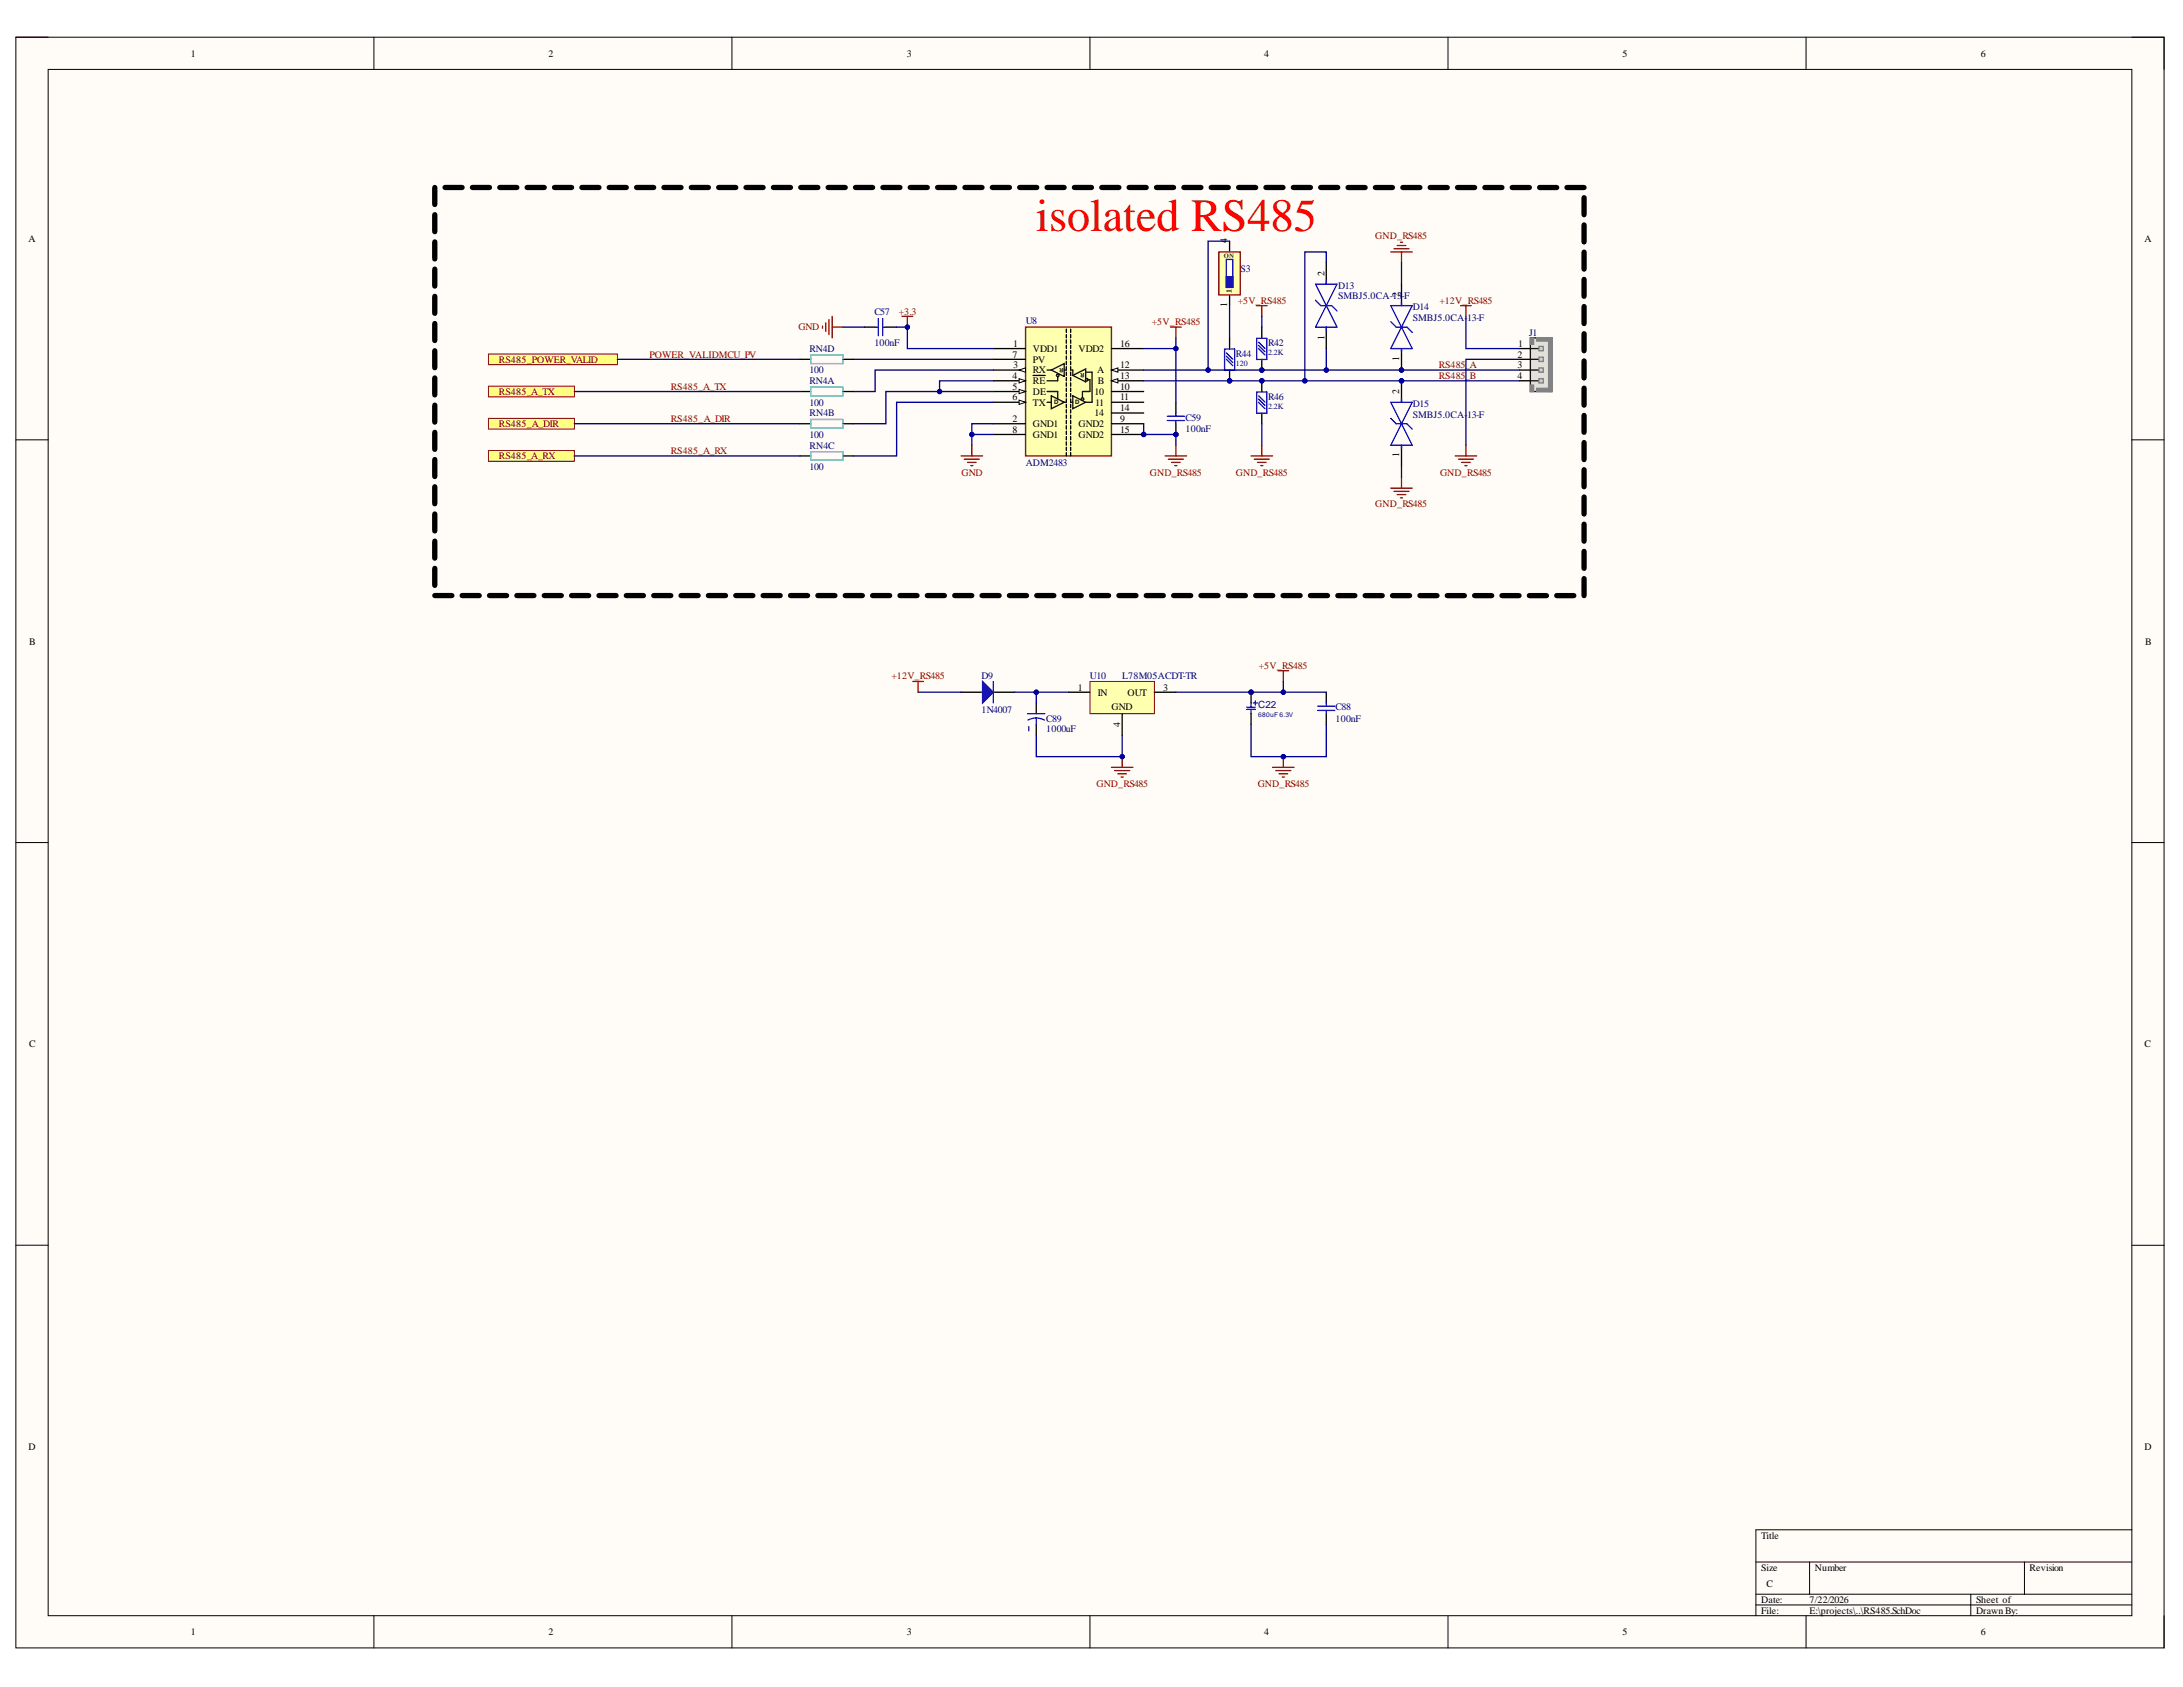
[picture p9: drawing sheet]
<svg xmlns="http://www.w3.org/2000/svg" width="279mm" height="216mm" viewBox="0 0 279 216" stroke-linecap="round" stroke-linejoin="round" font-family="sans-serif">
<defs><g id="words">
<text font-size="5.9" fill="#f00" x="132.6" y="29.6">isolated RS485</text>
<g font-size="1.3">
<text x="24.4" y="7.3">1</text>
<text x="70.2" y="7.3">2</text>
<text x="116.1" y="7.3">3</text>
<text x="161.8" y="7.3">4</text>
<text x="207.7" y="7.3">5</text>
<text x="253.5" y="7.3">6</text>
<text x="3.6" y="31">A</text>
<text x="157.1" y="31.1" transform="rotate(-90 157.1 31.1)">4</text>
<text x="169.5" y="35.3" transform="rotate(-90 169.5 35.3)">2</text>
<text x="274.5" y="31">A</text>
<text x="157.1" y="39.3" transform="rotate(-90 157.1 39.3)">1</text>
<text x="179.1" y="38" transform="rotate(-90 179.1 38)">2</text>
<text x="129.6" y="45.8">7</text>
<text x="129.7" y="44.4">1</text>
<text x="129.7" y="47.1">3</text>
<text x="132.2" y="45.1">VDD1</text>
<text x="132.2" y="47.8">RX</text>
<text x="132.2" y="46.4">PV</text>
<text x="138" y="45.1">VDD2</text>
<text x="140.4" y="47.8">A</text>
<text x="143.4" y="47.1">12</text>
<text x="143.4" y="44.4">16</text>
<text x="169.5" y="43.5" transform="rotate(-90 169.5 43.5)">1</text>
<text x="179.1" y="46.2" transform="rotate(-90 179.1 46.2)">1</text>
<text x="194.2" y="45.8">2</text>
<text x="194.2" y="47.1">3</text>
<text x="194.3" y="44.4">1</text>
<text x="129.6" y="54">2</text>
<text x="129.6" y="48.5">4</text>
<text x="129.6" y="49.9">5</text>
<text x="129.6" y="51.2">6</text>
<text x="132.2" y="49.1">RE</text>
<text x="132.2" y="50.6">DE</text>
<text x="132.2" y="51.9">TX</text>
<text x="140.1" y="53.3">14</text>
<text x="140.1" y="50.6">10</text>
<text x="140.2" y="51.9">11</text>
<text x="140.5" y="49.1">B</text>
<text x="143.4" y="52.6">14</text>
<text x="143.4" y="51.2">11</text>
<text x="143.4" y="49.9">10</text>
<text x="143.4" y="48.5">13</text>
<text x="143.4" y="54">9</text>
<text x="179.1" y="50.4" transform="rotate(-90 179.1 50.4)">2</text>
<text x="194.2" y="48.5">4</text>
<text x="129.6" y="55.4">8</text>
<text x="132.2" y="54.6">GND1</text>
<text x="132.2" y="56.1">GND1</text>
<text x="138" y="56.1">GND2</text>
<text x="138" y="54.6">GND2</text>
<text x="143.4" y="55.4">15</text>
<text x="179.1" y="58.5" transform="rotate(-90 179.1 58.5)">1</text>
<text x="3.7" y="82.5">B</text>
<text x="274.6" y="82.5">B</text>
<text x="138" y="88.4">1</text>
<text x="140.5" y="89">IN</text>
<text x="144.3" y="89">OUT</text>
<text x="148.9" y="88.4">3</text>
<text x="142.3" y="90.8">GND</text>
<text x="143.4" y="93" transform="rotate(-90 143.4 93)">4</text>
<text x="3.7" y="134">C</text>
<text x="274.5" y="134">C</text>
<text x="3.6" y="185.5">D</text>
<text x="274.5" y="185.5">D</text>
<text x="225.4" y="196.9">Title</text>
<text x="225.4" y="201">Size</text>
<text x="226.1" y="203.1">C</text>
<text x="232.3" y="201">Number</text>
<text x="259.8" y="201">Revision</text>
<text x="24.4" y="209.3">1</text>
<text x="70.2" y="209.3">2</text>
<text x="116.1" y="209.3">3</text>
<text x="161.8" y="209.3">4</text>
<text x="207.7" y="209.3">5</text>
<text x="225.4" y="205.1">Date:</text>
<text x="225.4" y="206.5">File:</text>
<text x="231.6" y="205.1">7/22/2026</text>
<text x="231.6" y="206.5">E:\projects\..\RS485.SchDoc</text>
<text x="252.9" y="205.1">Sheet of</text>
<text x="252.9" y="206.5">DrawnBy:</text>
<text x="253.5" y="209.3">6</text>
</g>
<g font-size="1.3" fill="#000080">
<text x="158.8" y="34.8">S3</text>
<text x="111.9" y="40.3">C57</text>
<text x="131.3" y="41.4">U8</text>
<text x="171.3" y="37">D13</text>
<text x="171.3" y="38.3">SMBJ5.0CA-13</text>
<text x="179.4" y="38.3">-F</text>
<text x="180.8" y="39.7">D14</text>
<text x="180.8" y="41.1">SMBJ5.0CA-</text>
<text x="187.8" y="41.1">13-F</text>
<text x="103.6" y="47.8">100</text>
<text x="103.6" y="45.1">RN4D</text>
<text x="111.9" y="44.2">100nF</text>
<text x="158.2" y="45.7">R44</text>
<text x="162.3" y="44.3">R42</text>
<text x="195.7" y="43">J1</text>
<text x="103.6" y="51.9">100</text>
<text x="103.6" y="49.1">RN4A</text>
<text x="103.6" y="53.3">RN4B</text>
<text x="151.7" y="53.9">C59</text>
<text x="162.3" y="51.2">R46</text>
<text x="180.8" y="52.1">D15</text>
<text x="180.8" y="53.4">SMBJ5.0CA-</text>
<text x="187.8" y="53.4">13-F</text>
<text x="103.6" y="56.1">100</text>
<text x="103.6" y="57.4">RN4C</text>
<text x="131.3" y="59.6">ADM2483</text>
<text x="151.7" y="55.2">100nF</text>
<text x="103.6" y="60.1">100</text>
<text x="125.6" y="86.8">D9</text>
<text x="139.5" y="86.9">U10</text>
<text x="143.6" y="86.9">L78M05ACDT-TR</text>
<text x="125.6" y="91.2">1N4007</text>
<text x="133.9" y="93.7">1000uF</text>
<text x="133.9" y="92.3">C89</text>
<text x="161.1" y="90.7">C22</text>
<text x="170.9" y="92.3">100nF</text>
<text x="170.9" y="90.9">C88</text>
</g>
<g font-size="1.3" fill="#800000">
<text x="176" y="30.6">GND_RS485</text>
<text x="115" y="40.3">+3.3</text>
<text x="147.4" y="41.6">+5V_RS485</text>
<text x="158.4" y="38.9">+5V_RS485</text>
<text x="184.2" y="38.9">+12V_RS485</text>
<text x="63.9" y="46.4">RS485_POWER_VALID</text>
<text x="83.1" y="45.8">POWER_VALIDMCU_PV</text>
<text x="102.2" y="42.3">GND</text>
<text x="184.1" y="47.1">RS485_A</text>
<text x="63.9" y="50.6">RS485_A_TX</text>
<text x="85.9" y="49.9">RS485_A_TX</text>
<text x="85.9" y="54">RS485_A_DIR</text>
<text x="184.1" y="48.5">RS485_B</text>
<text x="63.9" y="54.6">RS485_A_DIR</text>
<text x="63.9" y="58.8">RS485_A_RX</text>
<text x="85.9" y="58.1">RS485_A_RX</text>
<text x="123.1" y="60.9">GND</text>
<text x="147.2" y="60.9">GND_RS485</text>
<text x="158.2" y="60.9">GND_RS485</text>
<text x="176" y="64.9">GND_RS485</text>
<text x="184.3" y="60.9">GND_RS485</text>
<text x="114.1" y="86.9">+12V_RS485</text>
<text x="161.1" y="85.6">+5V_RS485</text>
<text x="140.3" y="100.7">GND_RS485</text>
<text x="161" y="100.7">GND_RS485</text>
</g>
<text font-size="1" fill="#008000" x="157.7" y="37.5" transform="rotate(-90 157.7 37.5)">1</text>
<g font-size="1" fill="#000080">
<text x="158.2" y="46.9">120</text>
<text x="162.3" y="45.4">2.2K</text>
<text x="162.3" y="52.3">2.2K</text>
</g>
<text font-size=".8" fill="#008000" x="156.7" y="33.1">ON</text>
<g font-size=".8">
<text x="136.1" y="47.1" transform="rotate(-180 136.1 47.1)">R</text>
<text x="138.8" y="47.8" transform="rotate(-180 138.8 47.8)">R</text>
<text x="134.9" y="51.8">D</text>
<text x="137.6" y="51.8">D</text>
</g>
<text font-size=".8" fill="#000080" x="161.1" y="91.8">680uF 6.3V</text>
</g></defs>
<path d="M2 4.8h275v206.1h-275z" fill-rule="evenodd" fill="#fffcf8"/>
<path d="M2 4.8h275v206.1h-275z" fill="none" stroke="#000" stroke-width=".13"/>
<path d="M6.2 8.9h266.7v197.9h-266.7z" fill-rule="evenodd" fill="#fffcf8"/>
<g fill="none" stroke="#000" stroke-width=".13">
<path d="M2 4.8h4.2M6.2 8.9h266.7v197.9h-266.7zM47.9 4.8v4.1M93.7 4.8v4.1M139.5 4.8v4.1M185.3 4.8v4.1M231.2 4.8v4.1M272.9 4.8h4.1v4.1M2 56.3h4.2M272.9 56.3h4.1M2 107.8h4.2M272.9 107.8h4.1"/>
<path d="M2 159.4h4.2M272.9 159.4h4.1M224.7 199.9h48.2M231.6 199.9v4.1M259.1 199.9v4.1M272.9 195.8h-48.2v11M47.9 206.8v4.1M93.7 206.8v4.1M139.5 206.8v4.1M185.3 206.8v4.1M224.7 204h48.2M224.7 205.4h48.2"/>
<path d="M231.2 206.8v4.1M252.2 204v2.8M277 206.8v4.1"/>
</g>
<circle cx="146.4" cy="55.6" r=".27" fill="#000080"/>
<circle cx="146.4" cy="55.6" r=".27" fill="none" stroke="#000080" stroke-width=".13"/>
<path d="M131.3 41.9h11v16.5h-11z" fill-rule="evenodd" fill="#ffffb0"/>
<path d="M131.3 41.9h11v16.5h-11z" fill="none" stroke="#800000" stroke-width=".17"/>
<path d="M127.1 44.6h4.2M127.1 54.2h4.2M127.1 47.4h4.2" fill="none" stroke="#000" stroke-width=".17"/>
<path d="M130.4 47.4l.9-.3v.5z" fill="#f8fcff"/>
<path d="M130.4 47.4l.9-.3v.5z" fill="none" stroke="#000" stroke-width=".13"/>
<path d="M127.1 48.7h4.2" fill="none" stroke="#000" stroke-width=".17"/>
<path d="M130.4 48.5l.9 .2-.9 .3z" fill="#f8fcff"/>
<path d="M130.4 48.5l.9 .2-.9 .3z" fill="none" stroke="#000" stroke-width=".13"/>
<path d="M127.1 50.1h4.2M132.2 48h1.6" fill="none" stroke="#000" stroke-width=".17"/>
<path d="M130.4 49.8l.9 .3-.9 .3z" fill="#f8fcff"/>
<path d="M130.4 49.8l.9 .3-.9 .3z" fill="none" stroke="#000" stroke-width=".13"/>
<path d="M127.1 51.5h4.2" fill="none" stroke="#000" stroke-width=".17"/>
<path d="M130.4 51.2l.9 .3-.9 .3z" fill="#f8fcff"/>
<path d="M130.4 51.2l.9 .3-.9 .3z" fill="none" stroke="#000" stroke-width=".13"/>
<path d="M142.3 52.9h4.1M142.3 55.6h4.1" fill="none" stroke="#000" stroke-width=".17"/>
<circle cx="146.4" cy="55.6" r=".27" fill="#000080"/>
<circle cx="146.4" cy="55.6" r=".27" fill="none" stroke="#000080" stroke-width=".13"/>
<path d="M127.1 46h4.2M142.3 51.5h4.1M142.3 50.1h4.1M142.3 48.7h4.1" fill="none" stroke="#000" stroke-width=".17"/>
<path d="M142.3 48.7l.8-.2v.5z" fill="#f8fcff"/>
<path d="M142.3 48.7l.8-.2v.5z" fill="none" stroke="#000" stroke-width=".13"/>
<path d="M142.3 47.4h4.1" fill="none" stroke="#000" stroke-width=".17"/>
<path d="M142.3 47.4l.8-.3v.5z" fill="#f8fcff"/>
<path d="M142.3 47.4l.8-.3v.5z" fill="none" stroke="#000" stroke-width=".13"/>
<g fill="none" stroke="#000" stroke-width=".17">
<path d="M127.1 55.6h4.2M136.5 42.1v.4M136.5 42.8v.4M136.5 43.5v.4M136.5 44.2v.4M136.5 44.9v.4M136.5 45.6v.4M136.5 46.2v.5M136.5 46.9v.5M136.5 47.6v.4M136.5 48.3v.4M136.5 49v.4"/>
<path d="M136.5 49.7v.4M136.5 50.4v.4M136.5 51.1v.4M136.5 51.7v.5M136.5 52.4v.5M136.5 53.1v.4M136.5 53.8v.4M136.5 54.5v.4M136.5 55.2v.4M136.5 55.9v.4M136.5 56.5v.5M136.5 57.2v.5"/>
<path d="M136.5 57.9v.5M137 42.1v.4M137 42.8v.4M137 43.5v.4M137 44.2v.4M137 44.9v.4M137 45.6v.4M137 46.2v.5M137 46.9v.5M137 47.6v.4M137 48.3v.4M137 49v.4"/>
<path d="M137 49.7v.4M137 50.4v.4M137 51.1v.4M137 51.7v.5M137 52.4v.5M137 53.1v.4M137 53.8v.4M137 54.5v.4M137 55.2v.4M137 55.9v.4M137 56.5v.5M137 57.2v.5"/>
<path d="M137 57.9v.5M142.3 54.2h4.1M142.3 44.6h4.1"/>
</g>
<g fill="none" stroke="#101010" stroke-width=".17">
<path d="M134 51.5h.6M134 47.4h.6M134 50.1h1.4v1M134.6 50.7l1.6 .8-1.6 .8zM134.6 47.4l1.6-.9v1.7zM135.4 48.2v.5h-1.4M136.2 51.5h.3M136.2 47.4h.3M137 51.5h.3M137 47.4h.3v.6M137.3 50.7l1.7 .8-1.7 .8zM137.3 48l1.7-.8v1.7z"/>
<path d="M139 47.6h.8v3.9h-.8M139.2 48.6h.3v1.5h-1v.8"/>
<circle cx="135.4" cy="48" r=".16"/>
<circle cx="138.5" cy="51.1" r=".16"/>
<circle cx="139.1" cy="48.6" r=".16"/>
</g>
<path d="M149.1 58.4h2.8M149.5 58.8h2M149.8 41.9h1.4M150 59.2h1M150.4 59.6h.2M150.5 41.9v1.3M150.5 57v1.4" fill="none" stroke="#800000" stroke-width=".17"/>
<circle cx="157.4" cy="48.7" r=".28" fill="#000080"/>
<circle cx="157.4" cy="48.7" r=".28" fill="none" stroke="#000080" stroke-width=".13"/>
<path d="M157.4 47.4v1.3" fill="none" stroke="#000" stroke-width=".17"/>
<circle cx="157.4" cy="48.7" r=".28" fill="#000080"/>
<circle cx="157.4" cy="48.7" r=".28" fill="none" stroke="#000080" stroke-width=".13"/>
<path d="M157.4 43.2v1.4" fill="none" stroke="#000" stroke-width=".17"/>
<path d="M156.7 44.7h1.3v2.7h-1.3zM157 45.6l.8 .8M157 45.2l.8 .8M157 46l.8 .8" fill="none" stroke="#00f" stroke-width=".17"/>
<circle cx="161.5" cy="48.7" r=".28" fill="#000080"/>
<circle cx="161.5" cy="48.7" r=".28" fill="none" stroke="#000080" stroke-width=".13"/>
<path d="M161.5 48.7v1.4M161.5 52.9v1.3" fill="none" stroke="#000" stroke-width=".17"/>
<circle cx="161.5" cy="48.7" r=".28" fill="#000080"/>
<circle cx="161.5" cy="48.7" r=".28" fill="none" stroke="#000080" stroke-width=".13"/>
<path d="M160.9 50.2h1.2v2.7h-1.2zM161.1 51.1l.8 .8M161.1 50.7l.8 .8M161.1 51.5l.8 .8" fill="none" stroke="#00f" stroke-width=".17"/>
<circle cx="161.5" cy="47.4" r=".28" fill="#000080"/>
<circle cx="161.5" cy="47.4" r=".28" fill="none" stroke="#000080" stroke-width=".13"/>
<path d="M161.5 46v1.4" fill="none" stroke="#000" stroke-width=".17"/>
<circle cx="161.5" cy="47.4" r=".28" fill="#000080"/>
<circle cx="161.5" cy="47.4" r=".28" fill="none" stroke="#000080" stroke-width=".13"/>
<path d="M161.5 41.9v1.3" fill="none" stroke="#000" stroke-width=".17"/>
<path d="M160.9 43.3h1.2v2.7h-1.2zM161.1 44.2l.8 .8M161.1 43.8l.8 .8M161.1 44.6l.8 .8" fill="none" stroke="#00f" stroke-width=".17"/>
<g fill="none" stroke="#800000" stroke-width=".17">
<path d="M160.8 39.1h1.4M161.5 39.1v1.4M178 32.2h2.8M178.4 31.8h1.9M178.8 31.4h1.1M179.2 31h.3M179.4 32.2v1.4M105.3 41.7v.3M105.7 41.3v1.1M106.1 40.9v1.9M106.5 40.5v2.7M106.5 41.9h1.4"/>
<path d="M123 58.4h2.8M123.4 58.8h1.9M123.8 59.2h1.1M124.2 59.6h.3M124.4 57v1.4M160.1 58.4h2.8M160.5 58.8h2M160.9 59.2h1.1M161.4 59.6h.2M161.5 57v1.4M186.2 58.4h2.8M186.7 58.8h1.9"/>
<path d="M187.1 59.2h1.1M187.5 59.6h.3M187.6 57v1.4M178 62.5h2.8M178.4 62.9h1.9M178.8 63.3h1.1M179.2 63.7h.3M179.4 61.1v1.4"/>
</g>
<g fill="none" stroke="#000" stroke-width=".68">
<path d="M55.6 24v2.2M55.6 27.5v2.2M55.6 31v2.1M55.6 34.4v2.2M55.6 37.9v2.2M57 24h2.1M60.5 24h2.2M64 24h2.2M67.5 24h2.2M71 24h2.2M74.5 24h2.2M78 24h2.2"/>
<path d="M81.5 24h2.2M85 24h2.2M88.5 24h2.2M92 24h2.2M95.5 24h2.2M99 24h2.2M102.5 24h2.2M106 24h2.2M109.5 24h2.2M113 24h2.2M116.5 24h2.2M120 24h2.2"/>
<path d="M123.5 24h2.2M127 24h2.2M130.5 24h2.2M134 24h2.2M137.5 24h2.2M141 24h2.2M144.5 24h2.2M148 24h2.2M151.5 24h2.2M155 24h2.2M158.5 24h2.2M162 24h2.2"/>
<path d="M165.5 24h2.2M169 24h2.2M172.5 24h2.2M176 24h2.2M179.5 24h2.2M183 24h2.2M186.5 24h2.2M190 24h2.2M193.5 24h2.2M197.1 24h2.1M200.6 24h2.1M202.7 25.3v2.2"/>
<path d="M202.7 28.8v2.2M202.7 32.3v2.1M202.7 35.8v2.1M202.7 39.2v2.2M55.6 41.4v2.2M55.6 44.9v2.2M55.6 48.4v2.1M55.6 51.9v2.1M55.6 55.3v2.2M55.6 58.8v2.2M202.7 42.7v2.2M202.7 46.2v2.2"/>
<path d="M202.7 49.7v2.2M202.7 53.2v2.1M202.7 56.6v2.2M55.6 62.3v2.2M55.6 65.8v2.1M55.6 69.3v2.1M55.6 72.7v2.2M55.6 76.2h2.2M59.1 76.2h2.2M62.7 76.2h2.1M66.2 76.2h2.1M69.7 76.2h2.1"/>
<path d="M73.2 76.2h2.1M76.7 76.2h2.2M80.2 76.2h2.1M83.7 76.2h2.2M87.2 76.2h2.2M90.7 76.2h2.2M94.2 76.2h2.2M97.7 76.2h2.2M101.2 76.2h2.2M104.7 76.2h2.2M108.2 76.2h2.2M111.7 76.2h2.2"/>
<path d="M115.2 76.2h2.2M118.7 76.2h2.2M122.2 76.2h2.2M125.7 76.2h2.2M129.2 76.2h2.2M132.7 76.2h2.2M136.2 76.2h2.2M139.7 76.2h2.2M143.2 76.2h2.2M146.7 76.2h2.2M150.2 76.2h2.2M153.7 76.2h2.2"/>
<path d="M157.2 76.2h2.2M160.7 76.2h2.2M164.2 76.2h2.2M167.7 76.2h2.2M171.2 76.2h2.2M174.7 76.2h2.2M178.2 76.2h2.2M181.7 76.2h2.2M185.2 76.2h2.2M188.7 76.2h2.2M192.2 76.2h2.2M195.7 76.2h2.2"/>
<path d="M199.2 76.2h2.2M202.7 60.1v2.2M202.7 63.6v2.2M202.7 67.1v2.2M202.7 70.6v2.1M202.7 74v2.2"/>
</g>
<path d="M62.5 45.3h16.5v1.4h-16.5z" fill-rule="evenodd" fill="#ffff80"/>
<path d="M62.5 45.3h16.5v1.4h-16.5z" fill="none" stroke="#800000" stroke-width=".13"/>
<path d="M62.5 49.4h11v1.4h-11z" fill-rule="evenodd" fill="#ffff80"/>
<path d="M62.5 49.4h11v1.4h-11z" fill="none" stroke="#800000" stroke-width=".13"/>
<path d="M62.5 53.5h11v1.4h-11z" fill-rule="evenodd" fill="#ffff80"/>
<path d="M62.5 53.5h11v1.4h-11z" fill="none" stroke="#800000" stroke-width=".13"/>
<path d="M62.5 57.7h11v1.3h-11z" fill-rule="evenodd" fill="#ffff80"/>
<path d="M62.5 57.7h11v1.3h-11z" fill="none" stroke="#800000" stroke-width=".13"/>
<path d="M115.4 40.5h1.4M116.1 40.5v1.4" fill="none" stroke="#800000" stroke-width=".17"/>
<circle cx="116.1" cy="41.9" r=".28" fill="#000080"/>
<circle cx="116.1" cy="41.9" r=".28" fill="none" stroke="#000080" stroke-width=".13"/>
<path d="M157.4 30.9v1.3M157.4 37.7v1.4M110.6 41.9h1.4M113.4 41.9h1.4" fill="none" stroke="#000" stroke-width=".17"/>
<path d="M112 41.9h.4M112.4 40.8v2.2M113 40.8v2.2M113 41.9h.4" fill="none" stroke="#00f" stroke-width=".17"/>
<path d="M156 32.2h2.7v5.5h-2.7z" fill-rule="evenodd" fill="#ffffb0"/>
<path d="M156 32.2h2.7v5.5h-2.7z" fill="none" stroke="#800000" stroke-width=".17"/>
<path d="M157 33.2h.8v3.6h-.8z" fill-rule="evenodd" fill="#fff"/>
<path d="M157 33.2h.8v3.6h-.8z" fill="none" stroke="#00c" stroke-width=".17"/>
<path d="M157 35.4h.8v1.4h-.8z" fill-rule="evenodd" fill="#00c"/>
<path d="M157 35.4h.8v1.4h-.8z" fill="none" stroke="#00c" stroke-width=".17"/>
<path d="M162.9 98.2h2.7M163.3 98.6h1.9M163.7 99h1.1M164.1 99.4h.3M164.3 96.8v1.4" fill="none" stroke="#800000" stroke-width=".17"/>
<circle cx="164.2" cy="96.8" r=".27" fill="#000080"/>
<circle cx="164.2" cy="96.8" r=".27" fill="none" stroke="#000080" stroke-width=".13"/>
<path d="M163.6 85.8h1.3M164.3 85.8v1.4" fill="none" stroke="#800000" stroke-width=".17"/>
<path d="M169.7 88.6v1.4M169.7 91.3v1.4" fill="none" stroke="#000" stroke-width=".17"/>
<path d="M168.6 90.4h2.2M168.6 90.9h2.2M169.7 90v.4M169.7 90.9v.4" fill="none" stroke="#00f" stroke-width=".17"/>
<path d="M139.5 87.2h8.3v4.1h-8.3z" fill-rule="evenodd" fill="#ffffb0"/>
<path d="M139.5 87.2h8.3v4.1h-8.3z" fill="none" stroke="#800000" stroke-width=".13"/>
<path d="M136.8 88.6h2.7M143.6 91.3v2.8M147.8 88.6h2.7" fill="none" stroke="#000" stroke-width=".17"/>
<path d="M142.3 98.2h2.7M142.7 98.6h1.9M143.1 99h1.1M143.5 99.4h.3M143.6 96.8v1.4" fill="none" stroke="#800000" stroke-width=".17"/>
<circle cx="143.6" cy="96.8" r=".27" fill="#000080"/>
<circle cx="143.6" cy="96.8" r=".27" fill="none" stroke="#000080" stroke-width=".13"/>
<path d="M132.6 90v1.3M132.6 92.7v1.4" fill="none" stroke="#000" stroke-width=".17"/>
<path d="M131.5 91.3h2.2M132.6 91.9l.6 .1 .5 .2M132.6 91.9l-.5 .1-.5 .2M132.6 91.9v.8" fill="none" stroke="#00f" stroke-width=".17"/>
<path d="M131.7 93v.5" fill="none" stroke="#30007b" stroke-width=".17"/>
<circle cx="150.5" cy="55.6" r=".27" fill="#000080"/>
<circle cx="150.5" cy="55.6" r=".27" fill="none" stroke="#000080" stroke-width=".13"/>
<path d="M150.5 54.2v1.4" fill="none" stroke="#000" stroke-width=".17"/>
<circle cx="150.5" cy="55.6" r=".27" fill="#000080"/>
<circle cx="150.5" cy="55.6" r=".27" fill="none" stroke="#000080" stroke-width=".13"/>
<path d="M150.5 51.5v1.4M123 88.6h2.8M127.1 88.6h2.8" fill="none" stroke="#000" stroke-width=".17"/>
<path d="M149.4 53.3h2.2M149.4 53.8h2.2M150.5 52.9v.4M150.5 53.8v.4" fill="none" stroke="#00f" stroke-width=".17"/>
<path d="M125.8 87.2l1.3 1.4-1.3 1.4z" fill="#00f"/>
<path d="M125.8 87.2l1.3 1.4-1.3 1.4zM127.1 87.2v2.8" fill="none" stroke="#00f" stroke-width=".17"/>
<path d="M194.5 44.6h1.4M194.5 46h1.4M194.5 47.4h1.4M194.5 48.7h1.4" fill="none" stroke="#000" stroke-width=".17"/>
<path d="M195.9 43.2h2.7v6.9h-2.7z" fill-rule="evenodd" fill="#e0e0e0"/>
<path d="M195.9 43.2h2.7v6.9h-2.7zM195.9 46h1.1" fill="none" stroke="#101010" stroke-width=".17"/>
<path d="M197 45.7h.5v.6h-.5z" fill-rule="evenodd" fill="#d0d0d0"/>
<path d="M197 45.7h.5v.6h-.5z" fill="none" stroke="#808080" stroke-width=".17"/>
<path d="M195.9 44.6h1.1" fill="none" stroke="#101010" stroke-width=".17"/>
<path d="M197 44.3h.5v.6h-.5z" fill-rule="evenodd" fill="#d0d0d0"/>
<path d="M197 44.3h.5v.6h-.5z" fill="none" stroke="#808080" stroke-width=".17"/>
<path d="M195.9 48.7h1.1" fill="none" stroke="#101010" stroke-width=".17"/>
<path d="M197 48.5h.5v.5h-.5z" fill-rule="evenodd" fill="#d0d0d0"/>
<path d="M197 48.5h.5v.5h-.5z" fill="none" stroke="#808080" stroke-width=".17"/>
<path d="M195.9 47.4h1.1" fill="none" stroke="#101010" stroke-width=".17"/>
<path d="M197 47.1h.5v.5h-.5z" fill-rule="evenodd" fill="#d0d0d0"/>
<path d="M197 47.1h.5v.5h-.5z" fill="none" stroke="#808080" stroke-width=".17"/>
<path d="M196.7 43.2h1.9v.4h-1.9z" fill-rule="evenodd" fill="#808080"/>
<path d="M196.7 43.2h1.9v.4h-1.9z" fill="none" stroke="#808080" stroke-width=".17"/>
<path d="M195.9 43.2h.4v.9h-.4z" fill-rule="evenodd" fill="#808080"/>
<path d="M195.9 43.2h.4v.9h-.4zM198.2 43.2h.4v6.9h-.4z" fill="none" stroke="#808080" stroke-width=".17"/>
<path d="M198.4 43.2v6.9" fill="none" stroke="#808080" stroke-width=".41"/>
<path d="M196.7 49.7h1.9v.4h-1.9z" fill-rule="evenodd" fill="#808080"/>
<path d="M196.7 49.7h1.9v.4h-1.9z" fill="none" stroke="#808080" stroke-width=".17"/>
<path d="M195.9 49.3h.4v.8h-.4z" fill-rule="evenodd" fill="#808080"/>
<path d="M195.9 49.3h.4v.8h-.4z" fill="none" stroke="#808080" stroke-width=".17"/>
<path d="M150.5 43.2v1.4h-4.1" fill="none" stroke="#000080" stroke-width=".17"/>
<circle cx="150.5" cy="44.6" r=".28" fill="#000080"/>
<circle cx="150.5" cy="44.6" r=".28" fill="none" stroke="#000080" stroke-width=".13"/>
<path d="M146.4 54.2v1.4h4.1v1.4" fill="none" stroke="#000080" stroke-width=".17"/>
<circle cx="146.4" cy="55.6" r=".27" fill="#000080"/>
<circle cx="146.4" cy="55.6" r=".27" fill="none" stroke="#000080" stroke-width=".13"/>
<circle cx="150.5" cy="55.6" r=".27" fill="#000080"/>
<circle cx="150.5" cy="55.6" r=".27" fill="none" stroke="#000080" stroke-width=".13"/>
<path d="M124.4 55.6h2.7M161.5 40.5v1.4M161.5 54.2v2.8M194.5 46h-6.9v11" fill="none" stroke="#000080" stroke-width=".17"/>
<circle cx="124.4" cy="55.6" r=".27" fill="#000080"/>
<circle cx="124.4" cy="55.6" r=".27" fill="none" stroke="#000080" stroke-width=".13"/>
<path d="M127.1 48.7h-6.8v1.4h6.8" fill="none" stroke="#000080" stroke-width=".17"/>
<circle cx="120.3" cy="50.1" r=".28" fill="#000080"/>
<circle cx="120.3" cy="50.1" r=".28" fill="none" stroke="#000080" stroke-width=".13"/>
<path d="M114.8 41.9h1.3v2.7h11" fill="none" stroke="#000080" stroke-width=".17"/>
<circle cx="116.1" cy="41.9" r=".28" fill="#000080"/>
<circle cx="116.1" cy="41.9" r=".28" fill="none" stroke="#000080" stroke-width=".13"/>
<path d="M107.9 41.9h2.7M120.3 50.1h-6.9v4.1h-4.1M127.1 51.5h-12.3v6.9h-5.5" fill="none" stroke="#000080" stroke-width=".17"/>
<circle cx="120.3" cy="50.1" r=".28" fill="#000080"/>
<circle cx="120.3" cy="50.1" r=".28" fill="none" stroke="#000080" stroke-width=".13"/>
<path d="M157.4 30.9h-2.8v16.5M157.4 39.1v4.1M109.3 46h17.8M127.1 47.4h-15.1v2.7h-2.7" fill="none" stroke="#000080" stroke-width=".17"/>
<circle cx="154.6" cy="47.4" r=".28" fill="#000080"/>
<circle cx="154.6" cy="47.4" r=".28" fill="none" stroke="#000080" stroke-width=".13"/>
<path d="M127.1 54.2h-2.7v2.8" fill="none" stroke="#000080" stroke-width=".17"/>
<circle cx="124.4" cy="55.6" r=".27" fill="#000080"/>
<circle cx="124.4" cy="55.6" r=".27" fill="none" stroke="#000080" stroke-width=".13"/>
<path d="M146.4 47.4h48.1" fill="none" stroke="#000080" stroke-width=".17"/>
<circle cx="179.4" cy="47.4" r=".27" fill="#000080"/>
<circle cx="179.4" cy="47.4" r=".27" fill="none" stroke="#000080" stroke-width=".13"/>
<circle cx="169.7" cy="47.4" r=".27" fill="#000080"/>
<circle cx="169.7" cy="47.4" r=".27" fill="none" stroke="#000080" stroke-width=".13"/>
<circle cx="161.5" cy="47.4" r=".28" fill="#000080"/>
<circle cx="161.5" cy="47.4" r=".28" fill="none" stroke="#000080" stroke-width=".13"/>
<circle cx="154.6" cy="47.4" r=".28" fill="#000080"/>
<circle cx="154.6" cy="47.4" r=".28" fill="none" stroke="#000080" stroke-width=".13"/>
<path d="M160.1 92.7v4.1h9.6v-4.1" fill="none" stroke="#000080" stroke-width=".17"/>
<circle cx="164.2" cy="96.8" r=".27" fill="#000080"/>
<circle cx="164.2" cy="96.8" r=".27" fill="none" stroke="#000080" stroke-width=".13"/>
<path d="M164.3 87.2v1.4" fill="none" stroke="#000080" stroke-width=".17"/>
<circle cx="164.3" cy="88.6" r=".27" fill="#000080"/>
<circle cx="164.3" cy="88.6" r=".27" fill="none" stroke="#000080" stroke-width=".13"/>
<path d="M150.5 44.6v6.9" fill="none" stroke="#000080" stroke-width=".17"/>
<circle cx="150.5" cy="44.6" r=".28" fill="#000080"/>
<circle cx="150.5" cy="44.6" r=".28" fill="none" stroke="#000080" stroke-width=".13"/>
<path d="M132.6 88.6v1.4" fill="none" stroke="#000080" stroke-width=".17"/>
<circle cx="132.6" cy="88.6" r=".27" fill="#000080"/>
<circle cx="132.6" cy="88.6" r=".27" fill="none" stroke="#000080" stroke-width=".13"/>
<path d="M132.6 94.1v2.7h11v-2.7" fill="none" stroke="#000080" stroke-width=".17"/>
<circle cx="143.6" cy="96.8" r=".27" fill="#000080"/>
<circle cx="143.6" cy="96.8" r=".27" fill="none" stroke="#000080" stroke-width=".13"/>
<path d="M117.5 88.6h5.5M129.9 88.6h6.9" fill="none" stroke="#000080" stroke-width=".17"/>
<circle cx="132.6" cy="88.6" r=".27" fill="#000080"/>
<circle cx="132.6" cy="88.6" r=".27" fill="none" stroke="#000080" stroke-width=".13"/>
<path d="M150.5 88.6h19.2" fill="none" stroke="#000080" stroke-width=".17"/>
<circle cx="160.1" cy="88.6" r=".28" fill="#000080"/>
<circle cx="160.1" cy="88.6" r=".28" fill="none" stroke="#000080" stroke-width=".13"/>
<circle cx="164.3" cy="88.6" r=".27" fill="#000080"/>
<circle cx="164.3" cy="88.6" r=".27" fill="none" stroke="#000080" stroke-width=".13"/>
<path d="M186.9 39.1h1.4M187.6 39.1v1.4M116.8 87.2h1.4M117.5 87.2v1.4" fill="none" stroke="#800000" stroke-width=".17"/>
<path d="M187.6 40.5v4.1h6.9" fill="none" stroke="#000080" stroke-width=".17"/>
<circle cx="160.1" cy="88.6" r=".28" fill="#000080"/>
<circle cx="160.1" cy="88.6" r=".28" fill="none" stroke="#000080" stroke-width=".13"/>
<path d="M159.6 90.5h1.1M159.6 90.8h1.1M160.1 90v.5M160.1 90.8v.5" fill="none" stroke="#00f" stroke-width=".17"/>
<path d="M160.1 88.6v1.4" fill="none" stroke="#000" stroke-width=".17"/>
<circle cx="160.1" cy="88.6" r=".28" fill="#000080"/>
<circle cx="160.1" cy="88.6" r=".28" fill="none" stroke="#000080" stroke-width=".13"/>
<path d="M102.4 46h1.4M102.4 50.1h1.4M102.4 54.2h1.4M102.4 58.4h1.4M107.9 46h1.4M107.9 50.1h1.4M107.9 54.2h1.4M107.9 58.4h1.4M160.1 91.3v1.4" fill="none" stroke="#000" stroke-width=".17"/>
<path d="M160.4 90h.5M160.7 89.7v.5" fill="none" stroke="#00f" stroke-width=".17"/>
<path d="M103.8 45.4h4.1v1.1h-4.1zM103.8 49.6h4.1v1.1h-4.1zM103.8 53.7h4.1v1.1h-4.1zM103.8 57.8h4.1v1.1h-4.1z" fill="none" stroke="#00bfbf" stroke-width=".17"/>
<path d="M179.4 33.6v2.8M73.5 58.4h28.9M73.5 54.2h28.9M73.5 50.1h28.9M79 46h23.4M169.7 44.6v2.8" fill="none" stroke="#000080" stroke-width=".17"/>
<circle cx="169.7" cy="47.4" r=".27" fill="#000080"/>
<circle cx="169.7" cy="47.4" r=".27" fill="none" stroke="#000080" stroke-width=".13"/>
<circle cx="179.4" cy="47.4" r=".27" fill="#000080"/>
<circle cx="179.4" cy="47.4" r=".27" fill="none" stroke="#000080" stroke-width=".13"/>
<path d="M179.4 44.6v2.8" fill="none" stroke="#000" stroke-width=".17"/>
<circle cx="179.4" cy="47.4" r=".27" fill="#000080"/>
<circle cx="179.4" cy="47.4" r=".27" fill="none" stroke="#000080" stroke-width=".13"/>
<path d="M179.4 36.4v2.7" fill="none" stroke="#000" stroke-width=".17"/>
<path d="M178 39.1h2.8l-2.8 5.5h2.8zM179.4 38.7v.4M178 41.2l.7 .7h1.4l.7 .6M179.4 44.6v.4" fill="none" stroke="#00f" stroke-width=".17"/>
<circle cx="179.4" cy="48.7" r=".27" fill="#000080"/>
<circle cx="179.4" cy="48.7" r=".27" fill="none" stroke="#000080" stroke-width=".13"/>
<path d="M179.4 48.7v2.8M179.4 57v2.7" fill="none" stroke="#000" stroke-width=".17"/>
<circle cx="179.4" cy="48.7" r=".27" fill="#000080"/>
<circle cx="179.4" cy="48.7" r=".27" fill="none" stroke="#000080" stroke-width=".13"/>
<path d="M178 51.5l2.8 5.5h-2.8l2.8-5.5zM178 53.5l.7 .7h1.4l.7 .7M179.4 51.1v.4M179.4 57v.4" fill="none" stroke="#00f" stroke-width=".17"/>
<path d="M146.4 48.7h48.1M179.4 59.7v1.4" fill="none" stroke="#000080" stroke-width=".17"/>
<circle cx="157.4" cy="48.7" r=".28" fill="#000080"/>
<circle cx="157.4" cy="48.7" r=".28" fill="none" stroke="#000080" stroke-width=".13"/>
<circle cx="161.5" cy="48.7" r=".28" fill="#000080"/>
<circle cx="161.5" cy="48.7" r=".28" fill="none" stroke="#000080" stroke-width=".13"/>
<circle cx="167" cy="48.7" r=".27" fill="#000080"/>
<circle cx="167" cy="48.7" r=".27" fill="none" stroke="#000080" stroke-width=".13"/>
<circle cx="179.4" cy="48.7" r=".27" fill="#000080"/>
<circle cx="179.4" cy="48.7" r=".27" fill="none" stroke="#000080" stroke-width=".13"/>
<path d="M169.7 33.6v2.8M169.7 41.9v2.7" fill="none" stroke="#000" stroke-width=".17"/>
<path d="M168.4 36.4h2.7l-2.7 5.5h2.7zM168.4 38.4l.7 .7h1.3l.7 .7M169.7 36v.4M169.7 41.9v.4" fill="none" stroke="#00f" stroke-width=".17"/>
<path d="M169.7 33.6v-1.4h-2.7v16.5" fill="none" stroke="#000080" stroke-width=".17"/>
<circle cx="167" cy="48.7" r=".27" fill="#000080"/>
<circle cx="167" cy="48.7" r=".27" fill="none" stroke="#000080" stroke-width=".13"/>
<use href="#words"/>
</svg>
